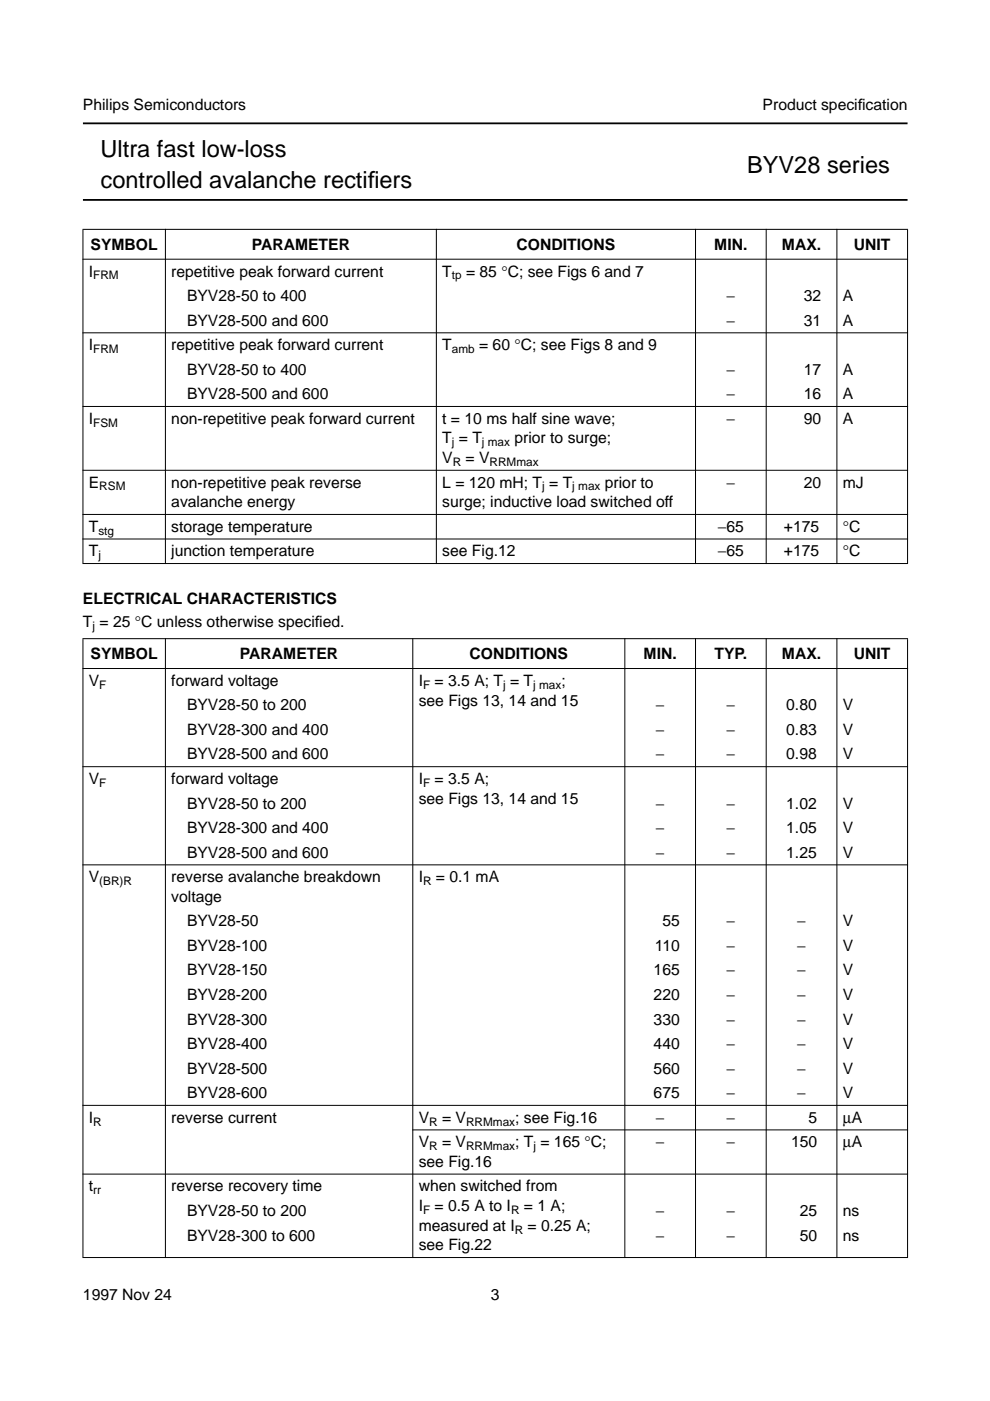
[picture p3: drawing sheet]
<svg xmlns="http://www.w3.org/2000/svg" width="210mm" height="297mm" viewBox="0 0 210 297" stroke-linecap="round" stroke-linejoin="round" font-family="sans-serif">
<defs><g id="words">
<g font-size="5">
<text x="21.3" y="33.3">Ultra fast low-loss</text>
<text x="21.3" y="39.9">controlled avalanche rectif</text>
<text x="78" y="39.9">iers</text>
<text x="158.4" y="36.6">BYV28 series</text>
</g>
<g font-size="3.3">
<text x="17.6" y="23.4">Philips Semiconductors</text>
<text x="161.7" y="23.4">Product specif</text>
<text x="181.9" y="23.4">ication</text>
<text x="19.2" y="52.9">SYMBOL</text>
<text x="53.4" y="52.9">PARAMETER</text>
<text x="109.5" y="52.9">CONDITIONS</text>
<text x="151.4" y="52.9">MIN.</text>
<text x="165.8" y="52.9">MAX.</text>
<text x="181" y="52.9">UNIT</text>
<text x="18.8" y="58.6">I</text>
<text x="36.3" y="58.6">repetitive peak forward current</text>
<text x="93.8" y="58.6">T</text>
<text x="98.8" y="58.6">= 85 °C; see Figs 6 and 7</text>
<text x="39.6" y="63.8">BYV28-50 to 400</text>
<text x="154" y="63.8">−</text>
<text x="170.4" y="63.8">32</text>
<text x="178.7" y="63.8">A</text>
<text x="39.6" y="69">BYV28-500 and 600</text>
<text x="154" y="69">−</text>
<text x="170.4" y="69">31</text>
<text x="178.7" y="69">A</text>
<text x="18.8" y="74.2">I</text>
<text x="36.3" y="74.2">repetitive peak forward current</text>
<text x="93.8" y="74.2">T</text>
<text x="101.6" y="74.2">= 60 °C; see Figs 8 and 9</text>
<text x="39.6" y="79.4">BYV28-50 to 400</text>
<text x="154" y="79.4">−</text>
<text x="170.4" y="79.4">17</text>
<text x="178.7" y="79.4">A</text>
<text x="18.8" y="89.9">I</text>
<text x="36.3" y="89.9">non-repetitive peak forward current</text>
<text x="39.6" y="84.7">BYV28-500 and 600</text>
<text x="93.8" y="89.9">t = 10 ms half sine wave;</text>
<text x="154" y="84.7">−</text>
<text x="154" y="89.9">−</text>
<text x="170.4" y="84.7">16</text>
<text x="170.4" y="89.9">90</text>
<text x="178.7" y="84.7">A</text>
<text x="178.7" y="89.9">A</text>
<text x="93.8" y="94">T = T</text>
<text x="109.1" y="94">prior to surge;</text>
<text x="93.8" y="98.2">V</text>
<text x="98.7" y="98.2">= V</text>
<text x="18.8" y="103.4">E</text>
<text x="36.3" y="103.4">non-repetitive peak reverse</text>
<text x="36.3" y="107.5">avalanche energy</text>
<text x="93.8" y="107.5">surge; inductive load switched off</text>
<text x="93.8" y="103.4">L = 120 mH; T = T</text>
<text x="128.2" y="103.4">prior to</text>
<text x="154" y="103.4">−</text>
<text x="170.4" y="103.4">20</text>
<text x="178.7" y="103.4">mJ</text>
<text x="18.8" y="112.8">T</text>
<text x="36.3" y="112.8">storage temperature</text>
<text x="152.2" y="112.8">−65</text>
<text x="166.2" y="112.8">+175</text>
<text x="178.7" y="112.8">°C</text>
<text x="18.8" y="118">T</text>
<text x="36.3" y="118">junction temperature</text>
<text x="93.8" y="118">see Fig.12</text>
<text x="152.2" y="118">−65</text>
<text x="166.2" y="118">+175</text>
<text x="178.7" y="118">°C</text>
<text x="17.6" y="128.2">ELECTRICAL CHARACTERISTICS</text>
<text x="17.6" y="132.9">T = 25 °C unless otherwise specif</text>
<text x="66.8" y="132.9">ied.</text>
<text x="19.2" y="139.7">SYMBOL</text>
<text x="50.9" y="139.7">PARAMETER</text>
<text x="99.5" y="139.7">CONDITIONS</text>
<text x="136.5" y="139.7">MIN.</text>
<text x="151.5" y="139.7">TYP.</text>
<text x="165.8" y="139.7">MAX.</text>
<text x="181" y="139.7">UNIT</text>
<text x="18.8" y="145.4">V</text>
<text x="36.3" y="145.4">forward voltage</text>
<text x="88.8" y="149.6">see Figs 13, 14 and 15</text>
<text x="88.8" y="145.4">I</text>
<text x="92.1" y="145.4">= 3.5 A; T = T</text>
<text x="119" y="145.4">;</text>
<text x="39.6" y="150.6">BYV28-50 to 200</text>
<text x="39.6" y="155.8">BYV28-300 and 400</text>
<text x="139.1" y="150.6">−</text>
<text x="139.1" y="155.8">−</text>
<text x="154" y="150.6">−</text>
<text x="154" y="155.8">−</text>
<text x="166.7" y="150.6">0.80</text>
<text x="166.7" y="155.8">0.83</text>
<text x="178.7" y="150.6">V</text>
<text x="178.7" y="155.8">V</text>
<text x="39.6" y="161">BYV28-500 and 600</text>
<text x="139.1" y="161">−</text>
<text x="154" y="161">−</text>
<text x="166.7" y="161">0.98</text>
<text x="178.7" y="161">V</text>
<text x="18.8" y="166.2">V</text>
<text x="36.3" y="166.2">forward voltage</text>
<text x="88.8" y="166.2">I</text>
<text x="92.1" y="166.2">= 3.5 A;</text>
<text x="39.6" y="171.4">BYV28-50 to 200</text>
<text x="88.8" y="170.4">see Figs 13, 14 and 15</text>
<text x="139.1" y="171.4">−</text>
<text x="154" y="171.4">−</text>
<text x="166.7" y="171.4">1.02</text>
<text x="178.7" y="171.4">V</text>
<text x="39.6" y="176.6">BYV28-300 and 400</text>
<text x="139.1" y="176.6">−</text>
<text x="154" y="176.6">−</text>
<text x="166.7" y="176.6">1.05</text>
<text x="178.7" y="176.6">V</text>
<text x="39.6" y="181.8">BYV28-500 and 600</text>
<text x="139.1" y="181.8">−</text>
<text x="154" y="181.8">−</text>
<text x="166.7" y="181.8">1.25</text>
<text x="178.7" y="181.8">V</text>
<text x="18.8" y="187">V</text>
<text x="36.3" y="187">reverse avalanche breakdown</text>
<text x="36.3" y="191.2">voltage</text>
<text x="88.8" y="187">I</text>
<text x="92.4" y="187">= 0.1 mA</text>
<text x="39.7" y="196.4">BYV28-50</text>
<text x="140.4" y="196.4">55</text>
<text x="154" y="196.4">−</text>
<text x="169" y="196.4">−</text>
<text x="178.7" y="196.4">V</text>
<text x="39.7" y="201.6">BYV28-100</text>
<text x="138.8" y="201.6">110</text>
<text x="154" y="201.6">−</text>
<text x="169" y="201.6">−</text>
<text x="178.7" y="201.6">V</text>
<text x="39.7" y="206.8">BYV28-150</text>
<text x="138.6" y="206.8">165</text>
<text x="154" y="206.8">−</text>
<text x="169" y="206.8">−</text>
<text x="178.7" y="206.8">V</text>
<text x="39.7" y="212">BYV28-200</text>
<text x="138.6" y="212">220</text>
<text x="154" y="212">−</text>
<text x="169" y="212">−</text>
<text x="178.7" y="212">V</text>
<text x="39.7" y="217.2">BYV28-300</text>
<text x="138.6" y="217.2">330</text>
<text x="154" y="217.2">−</text>
<text x="169" y="217.2">−</text>
<text x="178.7" y="217.2">V</text>
<text x="39.7" y="227.6">BYV28-500</text>
<text x="39.7" y="222.4">BYV28-400</text>
<text x="138.6" y="222.4">440</text>
<text x="138.6" y="227.6">560</text>
<text x="154" y="227.6">−</text>
<text x="154" y="222.4">−</text>
<text x="169" y="227.6">−</text>
<text x="169" y="222.4">−</text>
<text x="178.7" y="227.6">V</text>
<text x="178.7" y="222.4">V</text>
<text x="39.7" y="232.8">BYV28-600</text>
<text x="138.6" y="232.8">675</text>
<text x="154" y="232.8">−</text>
<text x="169" y="232.8">−</text>
<text x="178.7" y="232.8">V</text>
<text x="18.8" y="238">I</text>
<text x="36.3" y="238">reverse current</text>
<text x="88.8" y="238">V</text>
<text x="93.7" y="238">= V</text>
<text x="109.2" y="238">; see Fig.16</text>
<text x="139.1" y="238">−</text>
<text x="154" y="238">−</text>
<text x="171.4" y="238">5</text>
<text x="178.7" y="238">µA</text>
<text x="88.8" y="243.2">V</text>
<text x="93.7" y="243.2">= V</text>
<text x="109.2" y="243.2">; T = 165 °C;</text>
<text x="139.1" y="243.2">−</text>
<text x="154" y="243.2">−</text>
<text x="167.7" y="243.2">150</text>
<text x="178.7" y="243.2">µA</text>
<text x="88.8" y="247.4">see Fig.16</text>
<text x="18.8" y="252.6">t</text>
<text x="36.3" y="252.6">reverse recovery time</text>
<text x="39.7" y="257.8">BYV28-50 to 200</text>
<text x="88.8" y="256.8">I</text>
<text x="88.8" y="252.6">when switched from</text>
<text x="92.1" y="256.8">= 0.5 A to I</text>
<text x="111.1" y="256.8">= 1 A;</text>
<text x="139.1" y="257.8">−</text>
<text x="154" y="257.8">−</text>
<text x="169.6" y="257.8">25</text>
<text x="178.7" y="257.8">ns</text>
<text x="39.7" y="263">BYV28-300 to 600</text>
<text x="88.8" y="260.9">measured at I</text>
<text x="111.9" y="260.9">= 0.25 A;</text>
<text x="139.1" y="263">−</text>
<text x="154" y="263">−</text>
<text x="169.6" y="263">50</text>
<text x="178.7" y="263">ns</text>
<text x="88.8" y="265.1">see Fig.22</text>
<text x="17.6" y="275.6">1997 Nov 24</text>
<text x="104.1" y="275.6">3</text>
</g>
<g font-size="2.5">
<text x="19.8" y="59.2">FRM</text>
<text x="95.8" y="59.2">tp</text>
<text x="19.8" y="74.8">FRM</text>
<text x="95.8" y="74.8">amb</text>
<text x="19.8" y="90.5">FSM</text>
<text x="95.8" y="94.6">j</text>
<text x="102.2" y="94.6">j max</text>
<text x="96" y="98.8">R</text>
<text x="103.8" y="98.8">RRMmax</text>
<text x="21.1" y="104">RSM</text>
<text x="115" y="104">j</text>
<text x="121.3" y="104">j max</text>
<text x="20.9" y="113.4">stg</text>
<text x="20.9" y="118.6">j</text>
<text x="19.6" y="133.5">j</text>
<text x="21.1" y="146">F</text>
<text x="89.7" y="146">F</text>
<text x="106.7" y="146">j</text>
<text x="113.1" y="146">j max</text>
<text x="21.1" y="166.8">F</text>
<text x="89.7" y="166.8">F</text>
<text x="21.1" y="187.6">(BR)R</text>
<text x="89.7" y="187.6">R</text>
<text x="19.8" y="238.6">R</text>
<text x="91" y="238.6">R</text>
<text x="98.8" y="238.6">RRMmax</text>
<text x="91" y="243.8">R</text>
<text x="98.8" y="243.8">RRMmax</text>
<text x="113.1" y="243.8">j</text>
<text x="19.8" y="253.2">rr</text>
<text x="89.7" y="257.4">F</text>
<text x="108.3" y="257.4">R</text>
<text x="109.1" y="261.5">R</text>
</g>
</g></defs>
<path d="M17.6 26.2h174.8M17.6 42.4h174.8" fill="none" stroke="#000" stroke-width=".38"/>
<g fill="#000" stroke="#000" stroke-width=".21">
<path d="M17.5 48.6h175zM17.5 55h175zM17.5 70.6h175zM17.5 86.2h175zM17.5 99.7h175zM17.6 48.7v70.7zM35.1 48.5v71.1zM92.5 48.5v71.1zM147.5 48.5v71.1zM162.5 48.5v71.1zM177.4 48.5v71.1zM192.4 48.7v70.7z"/>
<path d="M17.5 109.1h175zM17.5 114.3h175zM17.5 119.5h175zM17.5 135.4h175zM17.5 141.7h175zM17.5 162.6h175zM17.5 183.4h175zM17.5 234.4h175zM87.4 239.6h105.1zM17.5 248.9h175zM17.6 135.5v131zM35.1 135.3v131.4z"/>
<path d="M87.5 135.3v131.4zM132.5 135.3v131.4zM147.5 135.3v131.4zM162.5 135.3v131.4zM177.4 135.3v131.4zM192.4 135.5v131zM17.5 266.6h175z"/>
</g>
<use href="#words"/>
</svg>
